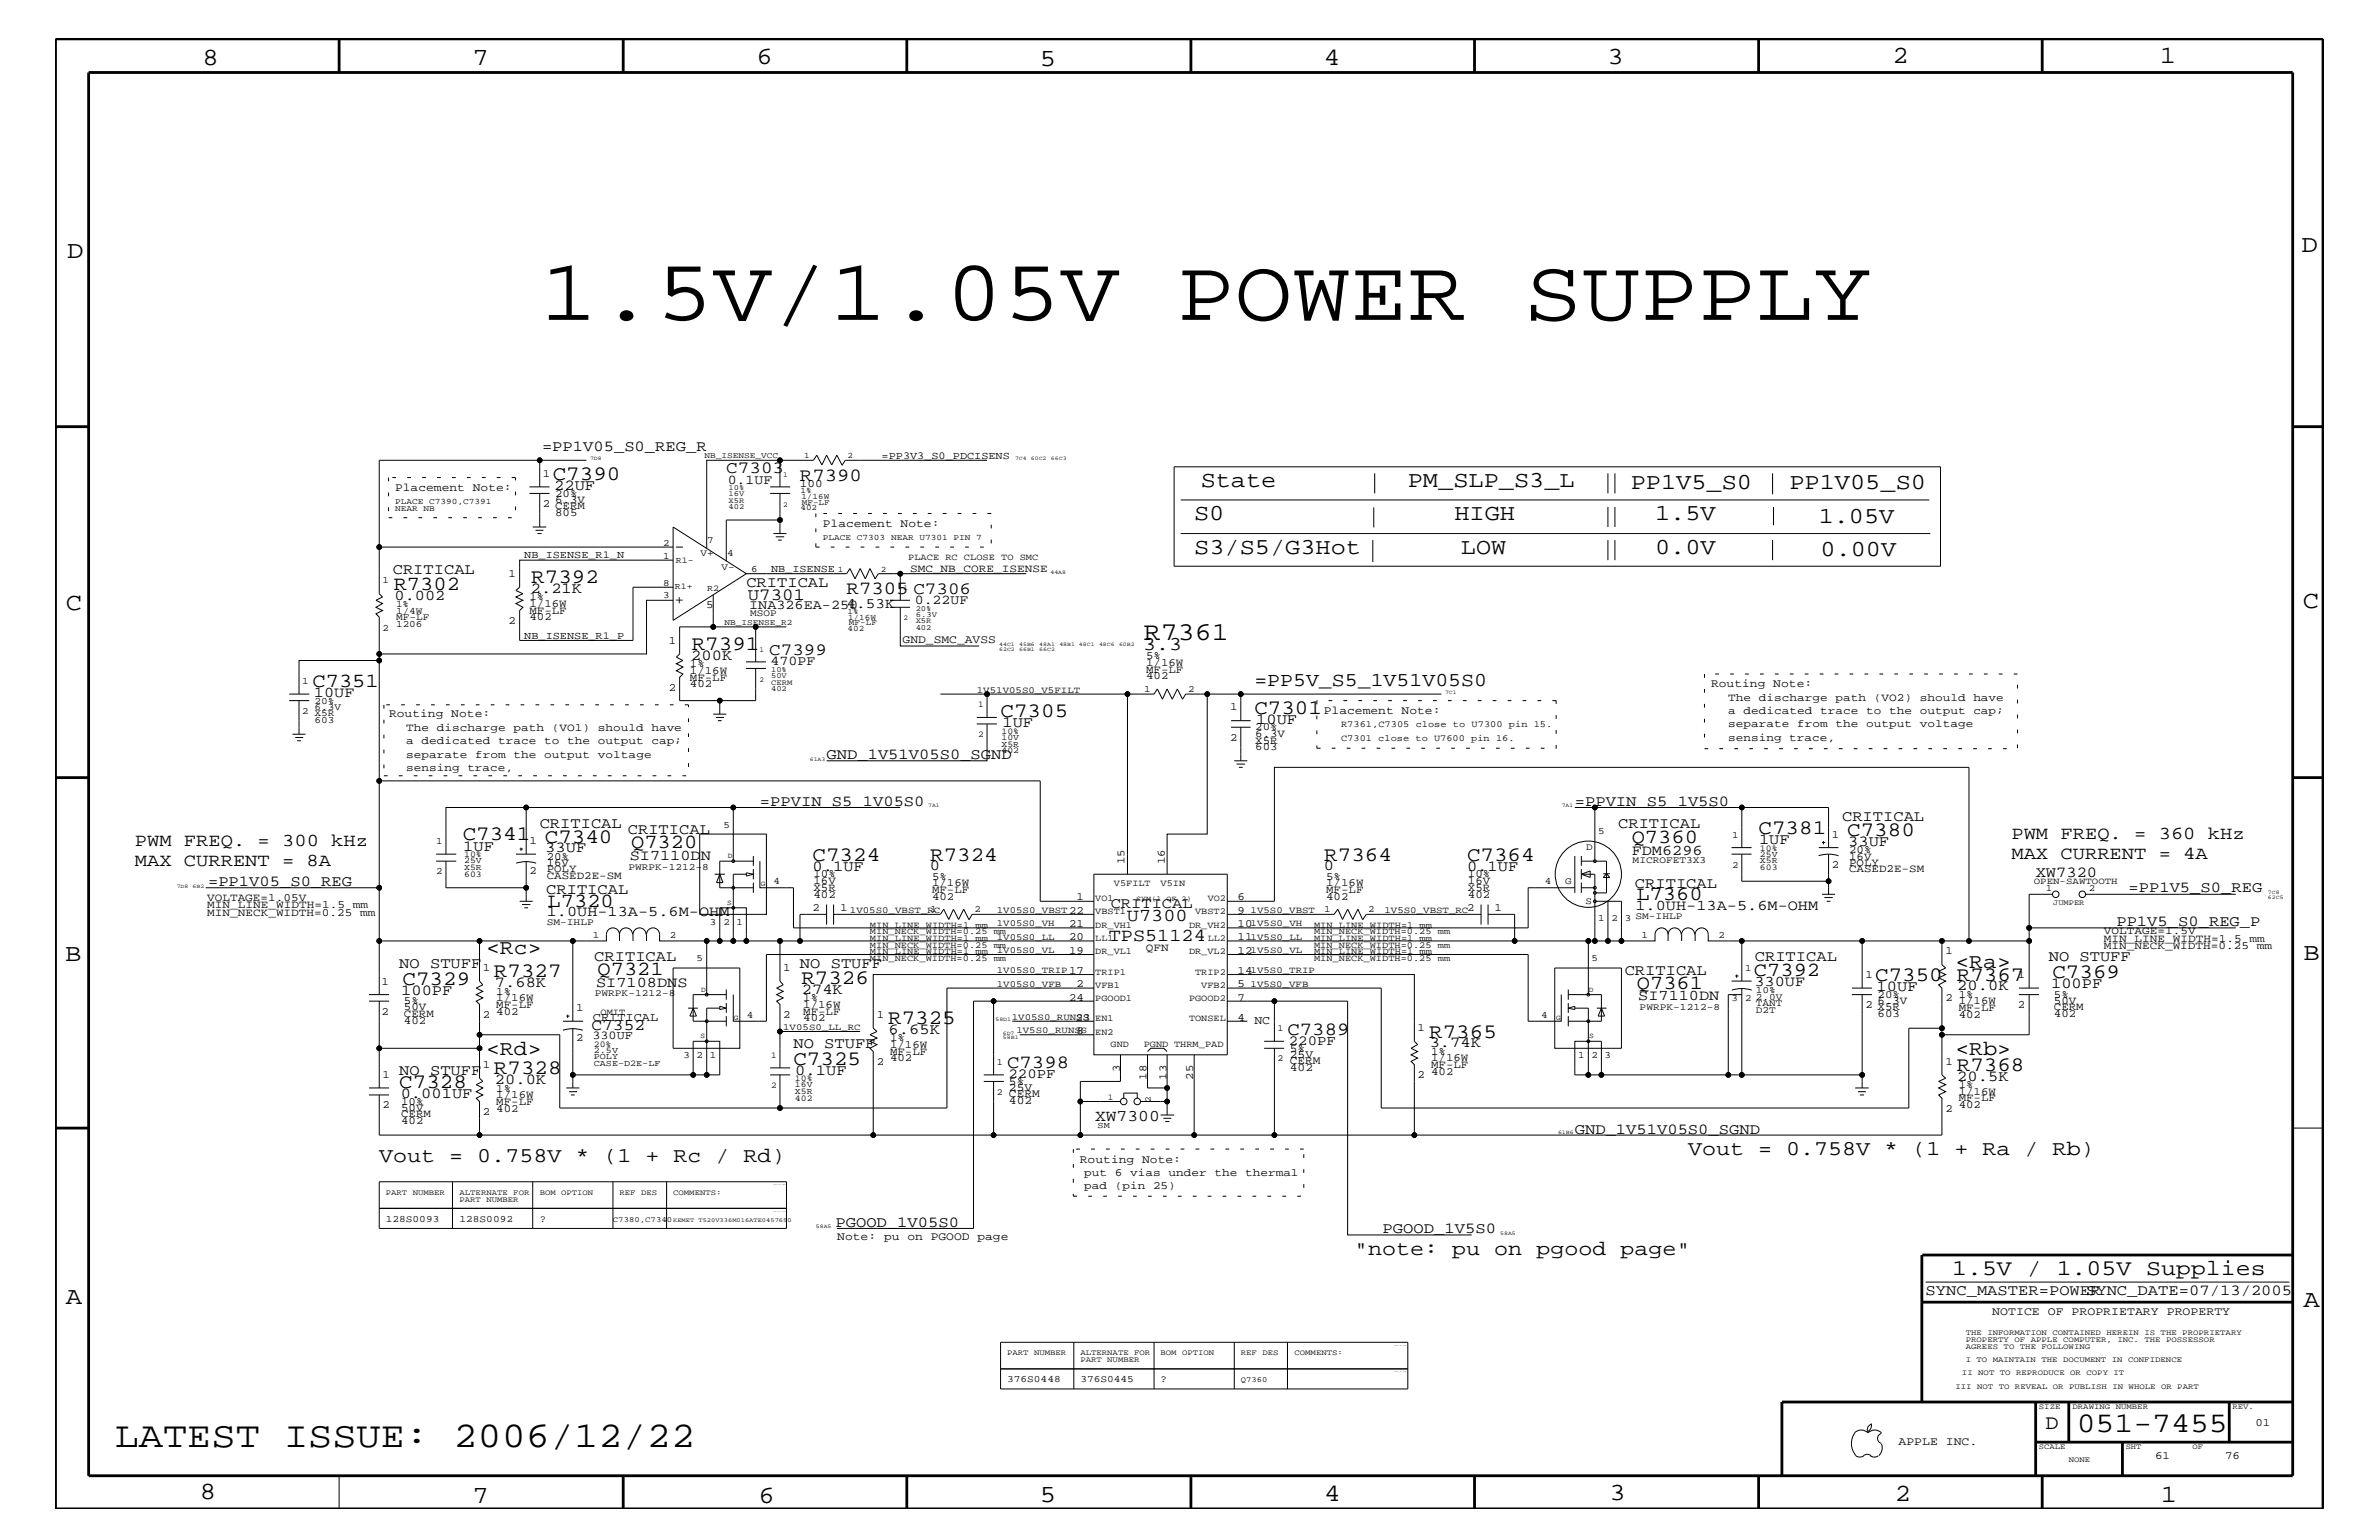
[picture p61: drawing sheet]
<svg xmlns="http://www.w3.org/2000/svg" width="432mm" height="279mm" viewBox="0 0 432 279" stroke-linecap="round" stroke-linejoin="round" font-family="sans-serif">
<defs><g id="words">
<text font-size="15.9" x="98" y="58">1.5V/1.05V POWER SUPPLY</text>
<text font-size="6.6" x="20.8" y="262.5">LATEST ISSUE: 2006/12/22</text>
<text font-size="5.2" x="376.9" y="259.9">051-7455</text>
<text font-size="4.7" x="207.6" y="116.2">R7361</text>
<g font-size="4.5">
<text x="36.7" y="11.7">8</text>
<text x="85.8" y="11.7">7</text>
<text x="137.3" y="11.5">6</text>
<text x="240.3" y="11.7">4</text>
<text x="291.8" y="11.5">3</text>
<text x="343.5" y="11.5">2</text>
<text x="392" y="11.5">1</text>
<text x="188.7" y="12.1">5</text>
<text x="12.2" y="46.8">D</text>
<text x="417.7" y="45.7">D</text>
<text x="11.9" y="110.6">C</text>
<text x="418" y="110.3">C</text>
<text x="11.9" y="174.3">B</text>
<text x="418.1" y="174.2">B</text>
<text x="11.9" y="236.7">A</text>
<text x="418.1" y="237.1">A</text>
<text x="36.2" y="271.9">8</text>
<text x="85.8" y="272.7">7</text>
<text x="137.7" y="272.7">6</text>
<text x="188.7" y="272.5">5</text>
<text x="240.4" y="272.3">4</text>
<text x="292.1" y="272.2">3</text>
<text x="343.9" y="272.3">2</text>
<text x="392.2" y="272.6">1</text>
</g>
<g font-size="4.1">
<text x="217.9" y="88.3">State</text>
<text x="255.5" y="88.3">PM_SLP_S3_L</text>
<text x="296" y="88.8">PP1V5_S0</text>
<text x="324.8" y="88.8">PP1V05_S0</text>
<text x="216.7" y="94.3">S0</text>
<text x="264" y="94.3">HIGH</text>
<text x="300.4" y="94.3">1.5V</text>
<text x="330.1" y="94.9">1.05V</text>
<text x="216.7" y="100.4">S3/S5/G3Hot</text>
<text x="265.2" y="100.4">LOW</text>
<text x="300.4" y="100.4">0.0V</text>
<text x="330.5" y="100.9">0.00V</text>
<text x="354.3" y="231.3">1.5V / 1.05V Supplies</text>
</g>
<g font-size="3.8">
<text x="88.2" y="173.2">&lt;Rc&gt;</text>
<text x="354.9" y="175.6">&lt;Ra&gt;</text>
<text x="88.2" y="191.4">&lt;Rd&gt;</text>
<text x="354.9" y="191.4">&lt;Rb&gt;</text>
<text x="306.4" y="209.6">Vout = 0.758V * (1 + Ra / Rb)</text>
<text x="68.8" y="210.8">Vout = 0.758V * (1 + Rc / Rd)</text>
<text x="245.8" y="227.7">&quot;note: pu on pgood page&quot;</text>
</g>
<g font-size="3.7">
<text x="100.3" y="87.1">C7390</text>
<text x="96.4" y="105.8">R7392</text>
<text x="125.6" y="117.9">R7391</text>
<text x="181.6" y="130.2">C7305</text>
<text x="227.7" y="129.6">C7301</text>
<text x="84" y="152.4">C7341</text>
<text x="98.9" y="152.9">C7340</text>
<text x="319.2" y="151.2">C7381</text>
<text x="335.3" y="151.8">C7380</text>
<text x="147.5" y="156.2">C7324</text>
<text x="168.8" y="156.2">R7324</text>
<text x="240.4" y="156.2">R7364</text>
<text x="266.3" y="156.2">C7364</text>
<text x="73.1" y="178.7">C7329</text>
<text x="89.7" y="177.3">R7327</text>
<text x="145.5" y="178.5">R7326</text>
<text x="340.4" y="178">C7350 R7367</text>
<text x="372.5" y="177.4">C7369</text>
<text x="161.2" y="185.8">R7325</text>
<text x="259.4" y="188.2">R7365</text>
<text x="72.5" y="197.4">C7328</text>
<text x="89.7" y="194.8">R7328</text>
<text x="144" y="193.2">C7325</text>
<text x="355.2" y="194.3">R7368</text>
<text x="371.3" y="259.3">D</text>
</g>
<g font-size="3.6">
<text x="71.5" y="107">R7302</text>
<text x="207.5" y="117.9">3.3</text>
<text x="56.7" y="124.7">C7351</text>
<text x="227.7" y="124.4">=PP5V_S5_1V51V05S0</text>
<text x="114.6" y="153.9">Q7320</text>
<text x="296.2" y="153">Q7360</text>
<text x="99.4" y="164.5">L7320</text>
<text x="297" y="163.4">L7360</text>
<text x="108.5" y="176.9">Q7321</text>
<text x="297.1" y="179.4">Q7361</text>
<text x="318.3" y="177.2">C7392</text>
</g>
<g font-size="3.4">
<text x="145.2" y="87.2">R7390</text>
<text x="153.7" y="107.8">R7305 C7306</text>
<text x="233.7" y="187.7">C7389</text>
<text x="182.8" y="193.7">C7398</text>
</g>
<g font-size="3.3">
<text x="24.5" y="153.4">PWM FREQ. = 300 kHz</text>
<text x="365.1" y="152.2">PWM FREQ. = 360 kHz</text>
<text x="365.1" y="155.8">MAX CURRENT = 4A</text>
<text x="24.5" y="157.1">MAX CURRENT = 8A</text>
<text x="204.6" y="167.1">U7300</text>
<text x="201.3" y="170.7">TPS51124</text>
</g>
<g font-size="3.1">
<text x="131.8" y="85.9">C7303</text>
<text x="135.7" y="108.9">U7301</text>
<text x="139.6" y="118.9">C7399</text>
</g>
<g font-size="3">
<text x="107.4" y="186.9">C7352</text>
<text x="198.8" y="203.4">XW7300</text>
</g>
<g font-size="2.8">
<text x="98.4" y="81.9">=PP1V05_S0_REG_R</text>
<text x="100.6" y="88.9">22UF</text>
<text x="71.3" y="104.1">CRITICAL</text>
<text x="96.4" y="107.6">2.21K</text>
<text x="135.5" y="106.5">CRITICAL</text>
<text x="125.5" y="119.7">200K</text>
<text x="181.9" y="131.9">1UF</text>
<text x="228" y="131.3">10UF</text>
<text x="150" y="137.8">GND_1V51V05S0_SGND</text>
<text x="137.9" y="146.2">=PPVIN_S5_1V05S0</text>
<text x="285.8" y="146.2">=PPVIN_S5_1V5S0</text>
<text x="334.3" y="149">CRITICAL</text>
<text x="84.1" y="154.4">1UF</text>
<text x="98" y="150.1">CRITICAL</text>
<text x="99" y="154.6">33UF</text>
<text x="114" y="151.3">CRITICAL</text>
<text x="293.7" y="150.1">CRITICAL</text>
<text x="319.3" y="153.2">1UF</text>
<text x="335.4" y="153.4">33UF</text>
<text x="37.8" y="160.7">=PP1V05_S0_REG</text>
<text x="147.5" y="158">0.1UF</text>
<text x="168.7" y="157.9">0</text>
<text x="240.3" y="157.9">0</text>
<text x="266.3" y="158">0.1UF</text>
<text x="296.8" y="161.1">CRITICAL</text>
<text x="369.5" y="159">XW7320</text>
<text x="386.3" y="161.9">=PP1V5_S0_REG</text>
<text x="99.1" y="162.2">CRITICAL</text>
<text x="201.6" y="164.7">CRITICAL</text>
<text x="384.1" y="168">PP1V5_S0_REG_P</text>
<text x="72.5" y="175.6">NO STUFF</text>
<text x="89.8" y="179.1">7.68K</text>
<text x="107.9" y="174.4">CRITICAL</text>
<text x="145.2" y="175.6">NO STUFF</text>
<text x="294.9" y="176.8">CRITICAL</text>
<text x="318.5" y="174.4">CRITICAL</text>
<text x="340.6" y="179.9">10UF</text>
<text x="355.3" y="179.7">20.0K</text>
<text x="371.9" y="174.4">NO STUFF</text>
<text x="372.3" y="179.3">100PF</text>
<text x="72.8" y="180.5">100PF</text>
<text x="145.5" y="180.4">274K</text>
<text x="144" y="190.2">NO STUFF</text>
<text x="161.3" y="187.6">6.65K</text>
<text x="259.5" y="190">3.74K</text>
<text x="72.5" y="195">NO STUFF</text>
<text x="89.8" y="196.7">20.0K</text>
<text x="144.4" y="195">0.1UF</text>
<text x="355.3" y="196.1">20.5K</text>
<text x="72.7" y="199.2">0.001UF</text>
<text x="285.8" y="205.7">GND_1V51V05S0_SGND</text>
<text x="151.6" y="222.5">PGOOD_1V05S0</text>
<text x="251" y="223.7">PGOOD_1V5S0</text>
<text x="349.5" y="235">SYNC_MASTER=POWER</text>
<text x="378.6" y="235">SYNC_DATE=07/13/2005</text>
</g>
<g font-size="2.7">
<text x="71.6" y="108.8">0.002</text>
<text x="57" y="126.5">10UF</text>
<text x="296.2" y="155.1">FDM6296</text>
<text x="114.3" y="156.1">SI7110DN</text>
<text x="99.2" y="166.2">1.0UH-13A-5.6M-OHM</text>
<text x="296.8" y="165">1.0UH-13A-5.6M-OHM</text>
<text x="108.2" y="179.1">SI7108DNS</text>
<text x="318.4" y="178.8">330UF</text>
<text x="297.3" y="181.5">SI7110DN</text>
</g>
<g font-size="2.6">
<text x="122.5" y="109.7">+</text>
<text x="153.7" y="110.3">4.53K</text>
</g>
<g font-size="2.5">
<text x="132.1" y="87.7">0.1UF</text>
<text x="136" y="110.5">INA326EA-250</text>
<text x="166" y="109.5">0.22UF</text>
<text x="139.9" y="120.7">470PF</text>
<text x="233.9" y="189.5">220PF</text>
<text x="183" y="195.6">220PF</text>
</g>
<g font-size="2.2">
<text x="107.6" y="185.3">CRITICAL</text>
<text x="227.7" y="185.9">NC</text>
<text x="107.5" y="188.6">330UF</text>
</g>
<g font-size="2.1">
<text x="71.7" y="89.1">Placement Note:</text>
<text x="149.4" y="95.6">Placement Note:</text>
<text x="163.8" y="116.7">GND_SMC_AVSS</text>
<text x="310.6" y="124.7">Routing Note:</text>
<text x="70.6" y="130.2">Routing Note:</text>
<text x="240.3" y="129.6">Placement Note:</text>
<text x="234.1" y="191.9">25V</text>
<text x="234.1" y="190.8">5%</text>
<text x="183.1" y="197.9">25V</text>
<text x="183.1" y="196.8">5%</text>
<text x="234.1" y="193.1">CERM</text>
<text x="234.1" y="194.3">402</text>
<text x="183.1" y="200.3">402</text>
<text x="183.1" y="199.1">CERM</text>
<text x="196" y="210.9">Routing Note:</text>
<text x="152" y="224.9">Note: pu on PGOOD page</text>
<text x="361.6" y="238.6">NOTICE OF PROPRIETARY PROPERTY</text>
<text x="344.6" y="262.2">APPLE INC.</text>
</g>
<g font-size="2">
<text x="98.6" y="86.5">1</text>
<text x="145.2" y="88.4">100</text>
<text x="98.6" y="92">2 CERM</text>
<text x="100.8" y="91.2">6.3V</text>
<text x="100.8" y="90.1">20%</text>
<text x="100.8" y="93.7">805</text>
<text x="92.3" y="104.7">1</text>
<text x="165.2" y="103.7">SMC_NB_CORE_ISENSE</text>
<text x="92.3" y="113.1">2</text>
<text x="96.1" y="110.2">1/16W</text>
<text x="96.1" y="111.4">MF-LF</text>
<text x="96.1" y="108.9">1%</text>
<text x="96.1" y="112.6">402</text>
<text x="128.2" y="110.3">5</text>
<text x="121.4" y="116.8">1</text>
<text x="208" y="119.6">5%</text>
<text x="121.4" y="125.3">2</text>
<text x="125.2" y="121">1%</text>
<text x="125.2" y="123.5">MF-LF</text>
<text x="125.2" y="124.7">402</text>
<text x="125.2" y="122.3">1/16W</text>
<text x="208" y="120.8">1/16W</text>
<text x="208" y="122">MF-LF</text>
<text x="208" y="123.2">402</text>
<text x="223.3" y="128.9">1</text>
<text x="313.7" y="131.9">separate from the output voltage</text>
<text x="313.7" y="127.1">The discharge path (VO2) should have</text>
<text x="313.7" y="129.6">a dedicated trace to the output cap;</text>
<text x="73.7" y="132.6">The discharge path (VO1) should have</text>
<text x="73.7" y="135">a dedicated trace to the output cap;</text>
<text x="73.7" y="137.4">separate from the output voltage</text>
<text x="223.3" y="134.4">2</text>
<text x="227.8" y="133.6">6.3V</text>
<text x="227.8" y="134.9">X5R</text>
<text x="227.8" y="132.5">20%</text>
<text x="227.8" y="136.1">603</text>
<text x="313.7" y="134.4">sensing trace,</text>
<text x="73.7" y="139.9">sensing trace,</text>
<text x="96.1" y="153.2">1</text>
<text x="99.2" y="156">20%</text>
<text x="332.5" y="152">1</text>
<text x="335.6" y="156">16V</text>
<text x="335.6" y="154.7">20%</text>
<text x="96.1" y="158.6">2</text>
<text x="99.2" y="159.5">CASED2E-SM</text>
<text x="99.2" y="158.3">POLY</text>
<text x="99.2" y="157.2">16V</text>
<text x="147.7" y="159.2">10%</text>
<text x="147.7" y="161.7">X5R</text>
<text x="147.7" y="160.5">16V</text>
<text x="169.2" y="162">MF-LF</text>
<text x="169.2" y="159.6">5%</text>
<text x="169.2" y="160.8">1/16W</text>
<text x="204.1" y="156.8" transform="rotate(-90 204.1 156.8)">15</text>
<text x="211.4" y="156.8" transform="rotate(-90 211.4 156.8)">16</text>
<text x="240.7" y="162">MF-LF</text>
<text x="240.7" y="160.8">1/16W</text>
<text x="240.7" y="159.6">5%</text>
<text x="266.4" y="161.7">X5R</text>
<text x="266.4" y="159.2">10%</text>
<text x="266.4" y="160.5">16V</text>
<text x="332.5" y="157.4">2</text>
<text x="335.6" y="158.3">CASED2E-SM</text>
<text x="335.6" y="157.1">POLY</text>
<text x="37.6" y="166.1">MIN_NECK_WIDTH=0.25 mm</text>
<text x="37.6" y="163.5">VOLTAGE=1.05V</text>
<text x="37.6" y="164.8">MIN_LINE_WIDTH=1.5 mm</text>
<text x="147.5" y="165.3">2</text>
<text x="147.7" y="162.8">402</text>
<text x="152.5" y="165.3">1</text>
<text x="169.2" y="163.3">402</text>
<text x="194.1" y="165.8">22</text>
<text x="195.4" y="163.4">1</text>
<text x="224.6" y="165.8">9</text>
<text x="224.6" y="163.4">6</text>
<text x="240.7" y="163.3">402</text>
<text x="266.3" y="165.3">2</text>
<text x="266.4" y="162.8">402</text>
<text x="271.3" y="165.3">1</text>
<text x="194.1" y="170.6">20</text>
<text x="194.1" y="168.2">21</text>
<text x="194.1" y="173.1">19</text>
<text x="208" y="172.6">QFN</text>
<text x="224.6" y="170.6">11</text>
<text x="224.6" y="168.2">10</text>
<text x="224.6" y="173.1">12</text>
<text x="353.1" y="173.2">1</text>
<text x="381.8" y="169.5">VOLTAGE=1.5V</text>
<text x="381.8" y="170.9">MIN_LINE_WIDTH=1.5 mm</text>
<text x="381.8" y="172.2">MIN_NECK_WIDTH=0.25 mm</text>
<text x="69.3" y="178.7">1</text>
<text x="87.6" y="176.2">1</text>
<text x="142.2" y="176.2">1</text>
<text x="194.1" y="176.7">17</text>
<text x="195.4" y="179.1">2</text>
<text x="224.6" y="176.7">14</text>
<text x="224.6" y="179.1">5</text>
<text x="338.6" y="177.4">1</text>
<text x="366.3" y="177.4">1</text>
<text x="69.3" y="184.1">2</text>
<text x="73.3" y="183.3">50V</text>
<text x="73.3" y="182.2">5%</text>
<text x="73.3" y="185.8">402</text>
<text x="73.3" y="184.6">CERM</text>
<text x="87.6" y="184.7">2</text>
<text x="90.1" y="184.1">402</text>
<text x="90.1" y="182.9">MF-LF</text>
<text x="90.1" y="181.6">1/16W</text>
<text x="90.1" y="180.5">1%</text>
<text x="104.6" y="183.5">1</text>
<text x="142.2" y="184.7">2</text>
<text x="145.8" y="182.9">1/16W</text>
<text x="145.8" y="181.6">1%</text>
<text x="145.8" y="184.1">MF-LF</text>
<text x="145.8" y="185.3">402</text>
<text x="159.2" y="184.7">1</text>
<text x="194.1" y="181.6">24</text>
<text x="195.2" y="185.2">23</text>
<text x="224.6" y="181.6">7</text>
<text x="224.6" y="185.2">4</text>
<text x="338.6" y="182.9">2 X5R</text>
<text x="340.8" y="182.1">6.3V</text>
<text x="340.8" y="181">20%</text>
<text x="340.8" y="184.6">603</text>
<text x="353.1" y="181.6">2</text>
<text x="355.5" y="182.2">1/16W</text>
<text x="355.5" y="183.5">MF-LF</text>
<text x="355.5" y="184.7">402</text>
<text x="355.5" y="181">1%</text>
<text x="366.3" y="182.9">2</text>
<text x="372.8" y="182.1">50V</text>
<text x="372.8" y="183.3">CERM</text>
<text x="372.8" y="181">5%</text>
<text x="372.8" y="184.6">402</text>
<text x="104.6" y="188.9">2</text>
<text x="161.5" y="188.9">1%</text>
<text x="161.5" y="190.2">1/16W</text>
<text x="161.5" y="191.4">MF-LF</text>
<text x="195.4" y="187.6">8</text>
<text x="257.3" y="187.1">1</text>
<text x="259.8" y="191.4">1%</text>
<text x="69.4" y="195.6">1</text>
<text x="87.6" y="193.7">1</text>
<text x="159.2" y="193.2">2</text>
<text x="161.5" y="192.6">402</text>
<text x="203.3" y="194.5" transform="rotate(-90 203.3 194.5)">3</text>
<text x="208.1" y="195.9" transform="rotate(-90 208.1 195.9)">18</text>
<text x="211.8" y="195.9" transform="rotate(-90 211.8 195.9)">13</text>
<text x="216.6" y="195.9" transform="rotate(-90 216.6 195.9)">25</text>
<text x="257.3" y="195.6">2</text>
<text x="259.8" y="195">402</text>
<text x="259.8" y="193.7">MF-LF</text>
<text x="259.8" y="192.6">1/16W</text>
<text x="353.1" y="193.2">1</text>
<text x="355.5" y="197.4">1%</text>
<text x="69.4" y="201">2</text>
<text x="72.8" y="204">402</text>
<text x="72.8" y="201.5">50V</text>
<text x="72.8" y="202.7">CERM</text>
<text x="72.8" y="200.4">10%</text>
<text x="87.6" y="202.3">2</text>
<text x="90.1" y="201.7">402</text>
<text x="90.1" y="200.4">MF-LF</text>
<text x="90.1" y="199.2">1/16W</text>
<text x="90.1" y="198.1">1%</text>
<text x="353.1" y="201.7">2</text>
<text x="355.5" y="198.7">1/16W</text>
<text x="355.5" y="199.8">MF-LF</text>
<text x="355.5" y="201">402</text>
<text x="196.8" y="213.4">put 6 vias under the thermal</text>
<text x="196.8" y="215.8">pad (pin 25)</text>
<text x="409.4" y="258.7">01</text>
<text x="391.2" y="264.7">61</text>
<text x="403.9" y="264.7">76</text>
</g>
<g font-size="1.9">
<text x="160" y="83.3">=PP3V3_S0_PDCISENS</text>
<text x="95.2" y="101.3">NB_ISENSE_R1_N</text>
<text x="140" y="103.7">NB_ISENSE</text>
<text x="95.2" y="115.9">NB_ISENSE_R1_P</text>
</g>
<g font-size="1.8">
<text x="120.4" y="99">2</text>
<text x="120.4" y="101.4">1</text>
<text x="127.2" y="100.9">V+</text>
<text x="128.4" y="98.6">7</text>
<text x="132" y="100.9">4</text>
<text x="69.4" y="105.9">1</text>
<text x="120.4" y="106.3">8</text>
<text x="131" y="103.5">V-</text>
<text x="136.3" y="103.8">6</text>
<text x="71.9" y="111.4">1/4W</text>
<text x="71.9" y="113.7">1206</text>
<text x="71.9" y="112.6">MF-LF</text>
<text x="71.9" y="110.2">1%</text>
<text x="120.4" y="108.6">3</text>
<text x="136.1" y="111.7">MSOP</text>
<text x="69.4" y="114.4">2</text>
<text x="54.9" y="124.1">1</text>
<text x="207.7" y="125.5">1</text>
<text x="215.6" y="125.5">2</text>
<text x="54.9" y="129.6">2 X5R</text>
<text x="57.1" y="131.3">603</text>
<text x="57.1" y="127.7">20%</text>
<text x="57.1" y="128.8">6.3V</text>
<text x="79.2" y="153.2">1</text>
<text x="131.3" y="150.1">5</text>
<text x="287.9" y="154.3">D</text>
<text x="290.1" y="151.3">5</text>
<text x="314.4" y="152">1</text>
<text x="79.2" y="158.6">2</text>
<text x="114" y="157.8">PWRPK-1212-8</text>
<text x="140.4" y="160.5">4</text>
<text x="280.4" y="160.5">4</text>
<text x="284.1" y="160.5">G</text>
<text x="296.3" y="156.6">MICROFET3X3</text>
<text x="314.4" y="157.4">2</text>
<text x="371.3" y="161.7">1</text>
<text x="379.1" y="161.7">2</text>
<text x="99.2" y="167.8">SM-IHLP</text>
<text x="128.9" y="167.8">3</text>
<text x="131.3" y="167.8">2</text>
<text x="133.7" y="167.8">1</text>
<text x="168.9" y="165.6">1</text>
<text x="176.9" y="165.6">2</text>
<text x="240.4" y="165.6">1</text>
<text x="248.3" y="165.6">2</text>
<text x="287.8" y="163.9">S</text>
<text x="290.1" y="167.1">1</text>
<text x="292.5" y="167.1">2 3 SM-IHLP</text>
<text x="107.6" y="170.1">1</text>
<text x="121.6" y="170.1">2</text>
<text x="297.9" y="170.1">1</text>
<text x="311.9" y="170.1">2</text>
<text x="126.4" y="174.4">5</text>
<text x="288.9" y="174.4">5</text>
<text x="316.7" y="176.2">1</text>
<text x="107.9" y="180.8">PWRPK-1212-8</text>
<text x="135.6" y="184.7">4</text>
<text x="279.7" y="184.7">4</text>
<text x="297.6" y="183.2">PWRPK-1212-8</text>
<text x="314.3" y="181.6">3</text>
<text x="316.7" y="181.6">2</text>
<text x="318.7" y="181.4">2.0V</text>
<text x="318.7" y="180.2">10%</text>
<text x="318.7" y="182.5">TANT</text>
<text x="318.7" y="183.8">D2T</text>
<text x="124" y="192">3</text>
<text x="126.4" y="192">2</text>
<text x="128.9" y="192">1</text>
<text x="286.4" y="192">1</text>
<text x="288.9" y="192">2 3</text>
<text x="70" y="221.7">128S0093</text>
<text x="83.4" y="221.7">128S0092</text>
<text x="98" y="221.7">?</text>
<text x="182.8" y="250.7">376S0448</text>
<text x="196.1" y="250.7">376S0445</text>
<text x="210.7" y="250.7">?</text>
</g>
<g font-size="1.7">
<text x="164.8" y="101.5">PLACE RC CLOSE TO SMC</text>
<text x="177.3" y="125.7">1V51V05S0_V5FILT</text>
<text x="243.4" y="131.9">R7361,C7305 close to U7300 pin 15.</text>
<text x="243.4" y="134.4">C7301 close to U7600 pin 16.</text>
<text x="202.2" y="160.7">V5FILT</text>
<text x="210.7" y="160.7">V5IN</text>
<text x="369.1" y="160.5">OPEN-SAWTOOTH</text>
<text x="154.3" y="165.6">1V05S0_VBST_RC</text>
<text x="180.9" y="165.6">1V05S0_VBST</text>
<text x="198.8" y="163.5">VO1</text>
<text x="198.8" y="165.9">VBST1</text>
<text x="216.9" y="165.9">VBST2</text>
<text x="219.2" y="163.5">VO2</text>
<text x="227" y="165.6">1V5S0_VBST</text>
<text x="251.3" y="165.6">1V5S0_VBST_RC</text>
<text x="157.9" y="169.5">MIN_NECK_WIDTH=0.25 mm</text>
<text x="157.9" y="168.3">MIN_LINE_WIDTH=1 mm</text>
<text x="157.9" y="173.2">MIN_LINE_WIDTH=1 mm</text>
<text x="157.9" y="170.7">MIN_LINE_WIDTH=1 mm</text>
<text x="157.9" y="172">MIN_NECK_WIDTH=0.25 mm</text>
<text x="180.9" y="168.1">1V05S0_VH</text>
<text x="180.9" y="172.9">1V05S0_VL</text>
<text x="180.9" y="170.5">1V05S0_LL</text>
<text x="198.8" y="168.3">DR_VH1</text>
<text x="198.8" y="173.2">DR_VL1</text>
<text x="198.8" y="170.7">LL1</text>
<text x="215.8" y="173.2">DR_VL2</text>
<text x="215.8" y="168.3">DR_VH2</text>
<text x="219.2" y="170.7">LL2</text>
<text x="227" y="168.1">1V5S0_VH</text>
<text x="227" y="170.5">1V5S0_LL</text>
<text x="227" y="172.9">1V5S0_VL</text>
<text x="238.5" y="168.3">MIN_LINE_WIDTH=1 mm</text>
<text x="238.5" y="169.5">MIN_NECK_WIDTH=0.25 mm</text>
<text x="238.5" y="170.7">MIN_LINE_WIDTH=1 mm</text>
<text x="238.5" y="172">MIN_NECK_WIDTH=0.25 mm</text>
<text x="238.5" y="173.2">MIN_LINE_WIDTH=1 mm</text>
<text x="157.9" y="174.4">MIN_NECK_WIDTH=0.25 mm</text>
<text x="180.9" y="176.6">1V05S0_TRIP</text>
<text x="180.9" y="179">1V05S0_VFB</text>
<text x="198.8" y="179.3">VFB1</text>
<text x="198.8" y="176.8">TRIP1</text>
<text x="216.9" y="176.8">TRIP2</text>
<text x="218" y="179.3">VFB2</text>
<text x="227" y="176.6">1V5S0_TRIP</text>
<text x="227" y="179">1V5S0_VFB</text>
<text x="238.5" y="174.4">MIN_NECK_WIDTH=0.25 mm</text>
<text x="109" y="184.1">OMIT</text>
<text x="183.6" y="185">1V05S0_RUNSS</text>
<text x="198.8" y="181.6">PGOOD1</text>
<text x="198.8" y="185.3">EN1</text>
<text x="215.8" y="185.3">TONSEL</text>
<text x="215.8" y="181.6">PGOOD2</text>
<text x="142.2" y="186.9">1V05S0_LL_RC</text>
<text x="184.5" y="187.5">1V5S0_RUNSS</text>
<text x="198.8" y="187.7">EN2</text>
<text x="201.6" y="189.9">GND</text>
<text x="207.6" y="189.9">PGND THRM_PAD</text>
<text x="231.9" y="187.1">1</text>
<text x="180.9" y="193.2">1</text>
<text x="231.9" y="192.6">2</text>
<text x="180.9" y="198.7">2</text>
</g>
<g font-size="1.6">
<text x="122.5" y="106.9">R1+</text>
<text x="122.7" y="102.1">R1-</text>
<text x="128.4" y="107.2">R2</text>
<text x="177.5" y="128.3">1</text>
<text x="177.5" y="133.8">2</text>
<text x="181.8" y="136.7">402</text>
<text x="181.8" y="134.2">10V</text>
<text x="181.8" y="133.2">10%</text>
<text x="181.8" y="135.5">X5R</text>
<text x="84.2" y="155.6">10%</text>
<text x="319.4" y="155.5">25V</text>
<text x="319.4" y="154.4">10%</text>
<text x="84.2" y="156.7">25V</text>
<text x="84.2" y="159.1">603</text>
<text x="84.2" y="157.9">X5R</text>
<text x="319.4" y="156.7">X5R</text>
<text x="319.4" y="157.9">603</text>
<text x="107.8" y="189.9">20%</text>
<text x="107.8" y="191.1">2.5V</text>
<text x="140" y="192">1</text>
<text x="107.8" y="192.2">POLY</text>
<text x="107.8" y="193.4">CASE-D2E-LF</text>
<text x="140" y="197.4">2</text>
<text x="144.3" y="197.3">16V</text>
<text x="144.3" y="196.2">10%</text>
<text x="144.3" y="198.5">X5R</text>
<text x="144.3" y="199.8">402</text>
<text x="201.1" y="199.5">1</text>
<text x="208.9" y="200" transform="rotate(-90 208.9 200)">2</text>
<text x="199.2" y="204.7">SM</text>
</g>
<g font-size="1.5">
<text x="127.8" y="83.1">NB_ISENSE_VCC</text>
<text x="146" y="83.1">1</text>
<text x="153.8" y="83.1">2</text>
<text x="145.3" y="89.5">1%</text>
<text x="71.7" y="91.5">PLACE C7390,C7391</text>
<text x="71.7" y="92.7">NEAR NB</text>
<text x="145.3" y="92.6">402</text>
<text x="145.5" y="90.6">1/16W</text>
<text x="145.5" y="91.6">MF-LF</text>
<text x="149.4" y="98">PLACE C7303 NEAR U7301 PIN 7</text>
<text x="152.1" y="103.7">1</text>
<text x="159.9" y="103.7">2</text>
<text x="131.5" y="113.4">NB_ISENSE_R2</text>
<text x="153.8" y="111.4">1%</text>
<text x="153.9" y="112.5">1/16W</text>
<text x="154.1" y="113.4">MF-LF</text>
<text x="153.8" y="114.4">402</text>
</g>
<g font-size="1.4">
<text x="132.2" y="88.9">10%</text>
<text x="142.2" y="86.5">1</text>
<text x="132.2" y="91.2">X5R</text>
<text x="132.2" y="90">16V</text>
<text x="132.2" y="92.4">402</text>
<text x="142.2" y="92">2</text>
<text x="164" y="107.1">1</text>
<text x="164" y="112.6">2</text>
<text x="166.2" y="111.9">6.3V</text>
<text x="166.2" y="110.8">20%</text>
<text x="166.2" y="113.1">X5R</text>
<text x="137.8" y="118.2">1</text>
<text x="166.2" y="114.2">402</text>
<text x="137.8" y="123.7">2</text>
<text x="140" y="123">50V</text>
<text x="140" y="124.2">CERM</text>
<text x="140" y="125.4">402</text>
<text x="140" y="121.9">10%</text>
<text x="132.1" y="155.7">D</text>
<text x="138.1" y="160.8">G</text>
<text x="132" y="164.2">S</text>
<text x="206.2" y="163.5">SYM(1 OF 2)</text>
<text x="372.7" y="164.2">JUMPER</text>
<text x="127.3" y="179.9">D</text>
<text x="288.4" y="179.9">D</text>
<text x="133.2" y="185">G</text>
<text x="282.4" y="185">G</text>
<text x="127.2" y="188.4">S</text>
<text x="288.5" y="188.4">S</text>
<text x="70" y="216.9">PART NUMBER</text>
<text x="83.4" y="218">PART NUMBER</text>
<text x="83.4" y="216.9">ALTERNATE FOR</text>
<text x="98" y="216.9">BOM OPTION</text>
<text x="111.3" y="221.7">C7380,C7340</text>
<text x="112.4" y="216.9">REF DES</text>
<text x="122.2" y="216.9">COMMENTS:</text>
<text x="182.8" y="245.9">PART NUMBER</text>
<text x="196.1" y="245.9">ALTERNATE FOR</text>
<text x="210.7" y="245.9">BOM OPTION</text>
<text x="225.2" y="245.9">REF DES</text>
<text x="234.9" y="245.9">COMMENTS:</text>
<text x="356.8" y="242.3">THE INFORMATION CONTAINED HEREIN IS THE PROPRIETARY</text>
<text x="356.8" y="243.5">PROPERTY OF APPLE COMPUTER, INC. THE POSSESSOR</text>
<text x="356.8" y="244.7">AGREES TO THE FOLLOWING</text>
<text x="196.1" y="247.1">PART NUMBER</text>
<text x="225.2" y="250.7">Q7360</text>
<text x="354.9" y="252">III NOT TO REVEAL OR PUBLISH IN WHOLE OR PART</text>
<text x="356.1" y="249.5">II NOT TO REPRODUCE OR COPY IT</text>
<text x="356.8" y="247.1">I TO MAINTAIN THE DOCUMENT IN CONFIDENCE</text>
<text x="370.1" y="255.6">SIZE</text>
<text x="376.2" y="255.6">DRAWING NUMBER</text>
<text x="405.2" y="255.6">REV.</text>
<text x="370.1" y="262.9">SCALE</text>
<text x="385.8" y="262.9">SHT</text>
<text x="397.9" y="262.9">OF</text>
<text x="375.5" y="265.3">NONE</text>
</g>
<text font-size="1.1" x="122.2" y="221.7">KEMET T520V336M016ATE0457650</text>
<g font-size="1">
<text x="107.1" y="83.5">7D8</text>
<text x="184.2" y="83.5">7C4</text>
<text x="187.1" y="83.5">60C2</text>
<text x="190.8" y="83.5">66C3</text>
<text x="190.7" y="104.1">44A8</text>
<text x="181.4" y="117.2">44C1</text>
<text x="181.4" y="118.1">62C2</text>
<text x="185" y="118.1">66B1</text>
<text x="185" y="117.2">45B6</text>
<text x="188.6" y="118.1">66C2</text>
<text x="188.6" y="117.2">48A1</text>
<text x="192.3" y="117.2">48B1 48C1</text>
<text x="199.5" y="117.2">48C6</text>
<text x="203.1" y="117.2">60B2</text>
<text x="262.3" y="125.9">7C1</text>
<text x="147" y="138">61A3</text>
<text x="168.5" y="146.5">7A1</text>
<text x="283.5" y="146.5">7A1</text>
<text x="32.1" y="161.1">7D8</text>
<text x="35" y="161.1">6B2</text>
<text x="411.6" y="163.2">62C5</text>
<text x="411.6" y="162.2">7C8</text>
<text x="180.7" y="185.3">58D1</text>
<text x="182" y="187.7">6D7</text>
<text x="182" y="188.6">58B1</text>
<text x="282.8" y="205.7">61B6</text>
<text x="148.1" y="222.9">58A5</text>
<text x="272.3" y="224.1">58A5</text>
</g>
</g></defs>
<g fill="none" stroke="#000" stroke-width=".18">
<path d="M96.1 89.5h3.6M96.1 88.3h3.6M96.7 95.6h2.4M97.2 96.2h1.4M97.5 96.8h.8M98 83.5h-29.2v15.8M98 89.5v6.1M106.4 83.5h-8.4v4.8M122.2 95.6l13.3 8.5-13.3 8.5zM122.2 99.3h-53.4v8.4l.6 .6-1.2 .6 1.2 .6-1.2 .7 1.2 .6-1.2 .6 .6 .6v6.6h48.5v-9.7h4.9M122.7 99.3h1.3M139.8 89.5h3.6"/>
<path d="M139.8 88.3h3.6M140.4 96.8h2.3M140.8 97.4h1.5M141.2 98h.7M141.6 89.5v4.8h-9.8v7.5M141.6 83.5v4.8M141.6 94.3v2.5M152.8 84.4l-.9-1.8-.9 1.8-1-1.8-.8 1.8-.9-1.8-.6 .9h-19.4v16M179.2 83.5h-25.8l-.6 .9M213.1 84.7h139.1v18h-139.1zM214.3 96.8h136.1M214.3 90.7h135.9"/>
<path d="M249.2 98v4M249.3 92.1v3.6M249.5 85.9v3.6M291.8 85.9v3.6M291.8 92v3.6M291.8 98v3.6M293.1 85.9v3.6M293.1 92v3.6M293.1 98v3.6M321.7 85.9v3.8M321.7 98v3.6M321.9 92v3.3"/>
<path d="M68.8 118.6v1.2M122.2 101.6h-27.9v4.9l-.7 .6 1.3 .6-1.3 .6 1.3 .6-1.3 .6 1.3 .7-.6 .6v5.4h20.6v-9.7h7.3M129.5 113.7h-6.1v4.9l-.6 .6 1.2 .6-1.2 .6 1.2 .6-1.2 .7 1.2 .6-.6 .6v4.2h7.2M129.5 108v5.7h7.7M135.5 104.1h18.2l.6-.9 .9 1.8 .9-1.8 1 1.8 .8-1.8 .9 1.8 .6-.9h26.9M142.7 113.7h-5.5v6.4M161.5 110.2h3.7M161.5 108.9h3.7M163.4 110.2v7h14.3M163.4 104.1v4.8M52.5 125.9h3.6M52.5 127.1h3.6"/>
<path d="M53.1 133.2h2.4M53.6 133.8h1.4M53.9 134.4h.7M54.3 125.9v-6.1h14.5v21.9M54.3 127.1v6.1M129.5 129.6h2.3M130 130.2h1.4M130.3 130.8h.7M135.4 121.3h3.6M135.4 120.1h3.6M137.2 121.3v5.8h-6.6v2.5M170.7 125.9h8.5"/>
<path d="M177.3 130.2h3.6M177.3 131.3h3.6M179.2 131.3v6.7h-29.2M179.2 130.2v-4.3h30.3l.6-.9 .9 1.9 .8-1.9 1 1.9 .9-1.9 .9 1.9 .6-1h3.9v25.4h-7.3v7.3M204.6 125.9v32.7M219.1 125.9h42.5M223.4 130.8h3.6M223.4 131.9h3.6M224 138h2.4M224.5 138.6h1.5M224.9 139.2h.7M225.2 125.9v4.9"/>
<path d="M225.2 131.9v6.1M79.2 155h3.6M79.2 156.2h3.6M80.9 156.2v4.9h14.6v2.4M80.9 155v-8.5h14.6v8.5M93.6 155h3.7M93.7 156.6a5.9 5.9 0 0 1 3.6 0M94.3 154h.6M94.6 153.8v.6M95.5 146.5h37.6v9.7M95.5 156.2v4.9M127 151.3h12.1v14.6h-12.1z"/>
<path d="M129.7 158.6h1.9M130.6 158.6l.6 1.5h-1.2zM133.1 146.5h30.3M135.5 158.6h-2.4v12.1h2.4M135.5 158.4l1.2 .2-1.2 .3zM136.7 156.2h-6.1v4.9h6.1M136.7 155.3v1.8M136.7 157.7v1.8M137.9 156.2v4.9h6.1v7.2h54.5M198.5 158.6h24.3v32.8h-24.3zM285.8 155.3v6.7M285.8 146.5h3.7"/>
<path d="M287 158.6h2.5v12.1h2.3M287 156.2h4.6v5.8h-2.1M287 158.6l1.6-.6v1.2zM287 155.3v1.8M287 157.7v1.8M291 158.5h1.2M291.6 158.5l.6 .7h-1.2zM314.3 153.8h3.6M314.3 155h3.6M316.1 155v4.9h15.8v2.3M316.1 146.5v7.3M330.1 155.3a5.8 5.8 0 0 1 3.6 0"/>
<path d="M330.1 153.8h3.6M330.7 152.9h.6M331 152.6v.6M331.9 153.8v-7.3h-42.4v9.7M331.9 155v4.9M37.3 161.1h31.5M87 170.7h-18.2v9.8M94.3 163.5h2.4M94.7 164.1h1.6M95.2 164.7h.6M104 170.7h-17v7.3l.6 .7-1.2 .6 1.2 .6-1.2 .6 1.2 .5-1.2 .6 .6 .6v13.4l.6 .6-1.2 .6 1.2 .6-1.2 .7 1.2 .6-1.2 .5 .6 .6v6.1h71.5M112.4 169.5a1.19 1.19 0 0 0-1.1-1.2 1.19 1.19 0 0 0-1.2 1.2v1.2h-6.1v14.6"/>
<path d="M112.4 169.5a1.19 1.19 0 0 1 1.2-1.2 1.19 1.19 0 0 1 1.2 1.2M112.4 169.5v1.2M117.3 169.5a1.19 1.19 0 0 0-1.2-1.2 1.19 1.19 0 0 0-1.2 1.2v1.2M117.3 170.7v-1.2a1.19 1.19 0 0 1 1.2-1.2 1.19 1.19 0 0 1 1.2 1.2v1.2h8.6M122.2 175.6h12.1v14.6h-12.1zM130.6 170.7h-2.3v9.8M131.8 179.5v1.9M133.1 170.7h-2.5v-6h4.9v6h6.1M136.7 160.1v1.9M145.2 170.7h-3.6v7.3l.6 .7-1.2 .6 1.2 .6-1.2 .6 1.2 .5-1.2 .6 .6 .6v11.5M150 165.9h-4.8v4.8h53.3M150 164.1v3.7"/>
<path d="M151.3 165.9h19.4l.6-.9 .9 1.8 .9-1.8 .9 1.8 .9-1.8 1 1.8M151.3 164.1v3.7M198.5 173.2h-59.4v12.1h-6v-4.8M198.5 176.8h-40v9.7l.7 .6-1.3 .6 1.3 .6-1.3 .6 1.3 .6-1.3 .7 .6 .6v15.1h21.8M198.5 179.3h-26.6v21.7h-30.3v-6M198.5 163.5h-9.7v-21.8h-120v29M198.5 165.9h-22.1l-.5 1M222.8 173.2h54.6v12.1h6v-4.8M222.8 176.8h33.9v12.1l.6 .6-1.2 .7 1.2 .6-1.2 .6 1.2 .6-1.2 .6 .6 .6v12.7h95.8v-6.7l-.6-.5 1.2-.6-1.2-.7 1.2-.6-1.2-.6 1.2-.6-.6-.6v-7.3M222.8 163.5h8.5v-24.3h126.1v31.5h10.9v8.6M222.8 179.3h27.9v21.7h95.8v-14.5h6M222.8 165.9h19.3l.7-.9 .9 1.8 .9-1.8 .9 1.8 1-1.8 .8 1.8"/>
<path d="M222.8 170.7h65.5M268.8 165.9h-20.8l-.7 1M268.8 164.1v3.7M270.1 165.9h4.8v4.8M270.1 164.1v3.7M282.2 175.6h12.1v14.6h-12.1zM284.6 179.5v1.9M285.8 161.1h-8.4v7.2h-54.6M287 161.1h2.5M287 160.1v1.9M289.5 163.5h4.8v7.2h6.1v-1.2a1.19 1.19 0 0 1 1.2-1.2 1.19 1.19 0 0 1 1.2 1.2M289.5 170.7h-1.2v9.8"/>
<path d="M291.8 163.5v7.2h2.5M302.8 169.5a1.19 1.19 0 0 1 1.2-1.2 1.19 1.19 0 0 1 1.1 1.2M302.8 169.5v1.2M307.6 169.5a1.19 1.19 0 0 0-1.2-1.2 1.19 1.19 0 0 0-1.2 1.2v1.2M307.7 170.7v-1.2a1.19 1.19 0 0 1 1.2-1.2 1.19 1.19 0 0 1 1.1 1.2v1.2h28v8.6M314.3 178h3.6M314.3 179.6a5.9 5.9 0 0 1 3.7 0M315 177.1h.6M315.2 176.8v.6M316.1 170.7v7.3M316.1 179.3v15.7M330.7 162.2h2.4"/>
<path d="M331.1 162.8h1.6M331.6 163.5h.6M336.1 179.3h3.7M338 170.7h19.4M352.5 170.7v4.3l.6 .6-1.2 .6 1.2 .6-1.2 .6 1.2 .6-1.2 .7 .6 .6v8.4h15.8v-7.2M366.4 179.3h3.7M372.5 162.2h-4.2v6.1M378.5 162.2h27.3M405.8 168.3h-37.5v2.4M67 181.6h3.6M67 180.5h3.6M67 197.4h3.6"/>
<path d="M67 198.7h3.6M68.8 181.6v15.8M68.8 198.7v7.2h18.2M68.8 190.2h18.2M87 187.7h14.6v13.3h40M102.2 186.9a5.9 5.9 0 0 1 3.6 0M102.2 185.3h3.6M102.8 184.3h.6M102.8 197.4h2.4M103 184.1v.6M103.3 198.1h1.4M103.6 198.7h.7"/>
<path d="M104 186.5v8.5M124.9 182.9h1.8M125.8 188.9h4.8v6.1h-4.8zM125.8 195h-21.8v2.4M125.8 182.9l.6 1.4h-1.2zM130.6 182.9h-2.3v12.1M130.6 182.6l1.2 .3-1.2 .3zM131.8 182v1.8M131.8 184.3v1.9M131.8 180.5h-6v4.8h6M139.8 195h3.6M139.8 193.7h3.6"/>
<path d="M141.6 187.1h14.5M178.6 195h3.6M178.6 196.2h3.6M180.3 196.2v9.7h15.8M180.3 181.6h-3.6v41.3h-24.8M183.7 185.3h14.8M185.1 187.7h13.4M196.1 199.8h7.3M198.5 181.6h-18.2v13.4M203.4 191.4v4.8h-7.3v9.7M204 199.2v-.9h2.4v.9M208.3 190.8l.6-.6h2.3l.6 .6"/>
<path d="M208.3 191.4v6h3.5v-6M211.8 197.4v2.4h-4.8M211.8 199.8v2.5M216.7 191.4v14.5h14.6M222.8 181.6h21.8v42.5h22.5M222.8 185.3h3.6M229.4 190.2h3.7M229.4 188.9h3.7M231.3 190.2v15.7h25.4M231.3 181.6v7.3M284.6 180.5h6.1v4.8h-6.1M284.6 182.9l1.2-.3v.6z"/>
<path d="M284.6 182v1.8M284.6 184.3v1.9M285.8 182.9h2.5v12.1h-2.5v-6.1h4.9v6.1h-2.4M289.8 182.9h1.8M290.7 182.9l.6 1.4h-1.2zM290.7 195h25.4M316.1 195h21.9v2.4M316.1 180.5h-2.4v14.5M336.1 180.5h3.7M336.7 197.4h2.5M337.2 198.1h1.5M337.6 198.7h.7"/>
<path d="M338 180.5v14.5M366.4 180.5h3.7M68.8 214.4h73.9v8.5h-73.9zM68.8 219.2h73.9M82.1 214.4v8.5M96.7 214.4v8.5M111.3 214.4v8.5M121 214.4v8.5M196.1 205.9h20.6M210.7 202.3h2.4M211.2 202.9h1.4M211.5 203.5h.8"/>
<path d="M416.1 204.7h5.5M349.5 232.6h66M181.6 243.5h73.9v8.5h-73.9zM181.6 248.4h73.9M194.9 243.5v8.5M209.5 243.5v8.5M224 243.5v8.5M233.7 243.5v8.5M336.6 260a1.69 1.69 0 0 1 2.4 0 1.72 1.72 0 0 1 2.5 0M339.6 258.3l.1 .1a1.27 1.27 0 0 1-.7 1.3M339.6 258.4a.99 .99 0 0 0-.6 1.4M61.6 267.7v6.1"/>
<path d="M336.6 260a3.3 3.3 0 0 0 .3 4.1M336.9 264.1l.7 .3 .7-.3M338.2 264.1l.7-.3 .7 .3M339.5 264.1l.7 .3 .7-.3M341.5 260.1a.93 .93 0 0 0-.7 .9 .93 .93 0 0 0 .7 .9M341.5 262l.1 .7a1.99 1.99 0 0 1-.6 1.4"/>
<circle cx="68.8" cy="99.3" r=".42"/>
<circle cx="98" cy="83.5" r=".42"/>
<circle cx="141.6" cy="83.5" r=".42"/>
<circle cx="141.6" cy="94.3" r=".42"/>
<circle cx="68.8" cy="119.8" r=".42"/>
<circle cx="68.8" cy="118.6" r=".42"/>
<circle cx="129.5" cy="113.7" r=".42"/>
<circle cx="137.2" cy="113.7" r=".42"/>
<circle cx="163.4" cy="104.1" r=".42"/>
<circle cx="130.6" cy="127.1" r=".42"/>
<circle cx="179.2" cy="125.9" r=".42"/>
<circle cx="204.6" cy="125.9" r=".42"/>
<circle cx="219.1" cy="125.9" r=".42"/>
<circle cx="225.2" cy="125.9" r=".42"/>
<circle cx="68.8" cy="141.7" r=".42"/>
<circle cx="95.5" cy="146.5" r=".42"/>
<circle cx="133.1" cy="146.5" r=".42"/>
<circle cx="133.1" cy="156.2" r=".25"/>
<circle cx="288.3" cy="158.6" r="6"/>
<circle cx="289.5" cy="146.5" r=".42"/>
<circle cx="289.5" cy="156.2" r=".25"/>
<circle cx="316.1" cy="146.5" r=".42"/>
<circle cx="331.9" cy="159.9" r=".42"/>
<circle cx="68.8" cy="161.1" r=".42"/>
<circle cx="68.8" cy="170.7" r=".42"/>
<circle cx="87" cy="170.7" r=".42"/>
<circle cx="95.5" cy="161.1" r=".42"/>
<circle cx="104" cy="170.7" r=".42"/>
<circle cx="128.3" cy="170.7" r=".42"/>
<circle cx="130.6" cy="170.7" r=".42"/>
<circle cx="133.1" cy="170.7" r=".42"/>
<circle cx="133.1" cy="161.1" r=".25"/>
<circle cx="133.1" cy="164.7" r=".25"/>
<circle cx="135.5" cy="170.7" r=".42"/>
<circle cx="141.6" cy="170.7" r=".42"/>
<circle cx="145.2" cy="170.7" r=".42"/>
<circle cx="274.9" cy="170.7" r=".42"/>
<circle cx="288.3" cy="170.7" r=".42"/>
<circle cx="289.5" cy="170.7" r=".42"/>
<circle cx="289.5" cy="161.1" r=".25"/>
<circle cx="289.5" cy="162" r=".25"/>
<circle cx="289.5" cy="163.5" r=".25"/>
<circle cx="291.8" cy="170.7" r=".42"/>
<circle cx="294.3" cy="170.7" r=".42"/>
<circle cx="316.1" cy="170.7" r=".42"/>
<circle cx="338" cy="170.7" r=".42"/>
<circle cx="352.5" cy="170.7" r=".42"/>
<circle cx="357.4" cy="170.7" r=".42"/>
<circle cx="368.3" cy="170.7" r=".42"/>
<circle cx="368.3" cy="168.3" r=".42"/>
<circle cx="373.1" cy="162.2" r=".59"/>
<circle cx="378" cy="162.2" r=".59"/>
<circle cx="68.8" cy="190.2" r=".42"/>
<circle cx="87" cy="190.2" r=".42"/>
<circle cx="87" cy="187.7" r=".42"/>
<circle cx="104" cy="195" r=".42"/>
<circle cx="125.8" cy="195" r=".42"/>
<circle cx="128.3" cy="195" r=".42"/>
<circle cx="128.3" cy="180.5" r=".25"/>
<circle cx="128.3" cy="185.3" r=".25"/>
<circle cx="128.3" cy="188.9" r=".25"/>
<circle cx="141.6" cy="187.1" r=".42"/>
<circle cx="180.3" cy="181.6" r=".42"/>
<circle cx="196.1" cy="199.8" r=".42"/>
<circle cx="204" cy="199.8" r=".59"/>
<circle cx="206.4" cy="199.8" r=".59"/>
<circle cx="211.8" cy="197.4" r=".42"/>
<circle cx="211.8" cy="199.8" r=".42"/>
<circle cx="231.3" cy="181.6" r=".42"/>
<circle cx="288.3" cy="195" r=".42"/>
<circle cx="288.3" cy="185.3" r=".25"/>
<circle cx="288.3" cy="188.9" r=".25"/>
<circle cx="288.3" cy="180.5" r=".25"/>
<circle cx="290.7" cy="195" r=".42"/>
<circle cx="313.7" cy="195" r=".42"/>
<circle cx="316.1" cy="195" r=".42"/>
<circle cx="338" cy="195" r=".42"/>
<circle cx="352.5" cy="187.7" r=".42"/>
<circle cx="352.5" cy="186.5" r=".42"/>
<circle cx="87" cy="205.9" r=".42"/>
<circle cx="141.6" cy="201" r=".42"/>
<circle cx="158.5" cy="205.9" r=".42"/>
<circle cx="180.3" cy="205.9" r=".42"/>
<circle cx="196.1" cy="205.9" r=".42"/>
<circle cx="216.7" cy="205.9" r=".42"/>
<circle cx="231.3" cy="205.9" r=".42"/>
<circle cx="256.7" cy="205.9" r=".42"/>
</g>
<g fill="none" stroke="#000" stroke-width=".51">
<path d="M10.1 7.1h411.5v266.7h-411.5zM16.1 13.2h400v254.5h-400zM61.6 7.1v6.1M113.1 7.1v6.1M164.6 7.1v6.1M216.2 7.1v6.1M267.6 7.1v6.1M319.2 7.1v6.1M370.7 7.1v6.1M10.1 77.4h6M416.1 77.4h5.5M10.1 141.1h6"/>
<path d="M416.1 141.1h5.5M10.1 204.7h6M348.8 236.2h67.3M348.8 227.7v26.7M348.9 227.7h67.2M369.5 254.4v13.3M375.5 254.4v7.2M404.6 254.4v7.2M416.1 254.4h-92.7v13.3M113.1 267.7v6.1M164.6 267.7v6.1M216.2 268v5.8"/>
<path d="M267.6 267.7v6.1M319.2 267.7v6.1M369.5 261.6h46.6M370.7 267.7v6.1M385.2 261.6v6.1"/>
</g>
<g fill="none" stroke="#000" stroke-width=".18" stroke-dasharray=".7 2" stroke-linecap="butt">
<path d="M70.5 86.6v7.3M70.5 93.9h23.1v-7.3M93.6 86.6h-23.1M148.1 93.2v6.1M148.1 99.3h31.8v-6.1M179.9 93.2h-31.8M69.7 127.9v12.8M125 127.9h-55.3M239 127.1v8.6M239 135.7h43.4v-8.6M282.4 127.1h-43.4M309.4 122.3v13.5"/>
<path d="M309.4 135.8h56.8v-13.5M366.2 122.3h-56.8M69.7 140.7h55.3v-12.8M194.8 208.5v8.5M194.8 217h41.8v-8.5M236.6 208.5h-41.8"/>
</g>
<g fill="#000">
<circle cx="68.8" cy="99.3" r=".42"/>
<circle cx="98" cy="83.5" r=".42"/>
<circle cx="141.6" cy="83.5" r=".42"/>
<circle cx="141.6" cy="94.3" r=".42"/>
<circle cx="68.8" cy="119.8" r=".42"/>
<circle cx="68.8" cy="118.6" r=".42"/>
<circle cx="129.5" cy="113.7" r=".42"/>
<circle cx="137.2" cy="113.7" r=".42"/>
<circle cx="163.4" cy="104.1" r=".42"/>
<circle cx="130.6" cy="127.1" r=".42"/>
<circle cx="179.2" cy="125.9" r=".42"/>
<circle cx="204.6" cy="125.9" r=".42"/>
<circle cx="219.1" cy="125.9" r=".42"/>
<circle cx="225.2" cy="125.9" r=".42"/>
<circle cx="68.8" cy="141.7" r=".42"/>
<circle cx="95.5" cy="146.5" r=".42"/>
<circle cx="133.1" cy="146.5" r=".42"/>
<circle cx="289.5" cy="146.5" r=".42"/>
<circle cx="316.1" cy="146.5" r=".42"/>
<circle cx="331.9" cy="159.9" r=".42"/>
<circle cx="68.8" cy="161.1" r=".42"/>
<circle cx="68.8" cy="170.7" r=".42"/>
<circle cx="87" cy="170.7" r=".42"/>
<circle cx="95.5" cy="161.1" r=".42"/>
<circle cx="104" cy="170.7" r=".42"/>
<circle cx="128.3" cy="170.7" r=".42"/>
<circle cx="130.6" cy="170.7" r=".42"/>
<circle cx="133.1" cy="170.7" r=".42"/>
<circle cx="135.5" cy="170.7" r=".42"/>
<circle cx="141.6" cy="170.7" r=".42"/>
<circle cx="145.2" cy="170.7" r=".42"/>
<circle cx="274.9" cy="170.7" r=".42"/>
<circle cx="288.3" cy="170.7" r=".42"/>
<circle cx="289.5" cy="170.7" r=".42"/>
<circle cx="291.8" cy="170.7" r=".42"/>
<circle cx="294.3" cy="170.7" r=".42"/>
<circle cx="316.1" cy="170.7" r=".42"/>
<circle cx="338" cy="170.7" r=".42"/>
<circle cx="352.5" cy="170.7" r=".42"/>
<circle cx="357.4" cy="170.7" r=".42"/>
<circle cx="368.3" cy="170.7" r=".42"/>
<circle cx="368.3" cy="168.3" r=".42"/>
<circle cx="68.8" cy="190.2" r=".42"/>
<circle cx="87" cy="190.2" r=".42"/>
<circle cx="87" cy="187.7" r=".42"/>
<circle cx="104" cy="195" r=".42"/>
<circle cx="125.8" cy="195" r=".42"/>
<circle cx="128.3" cy="195" r=".42"/>
<circle cx="141.6" cy="187.1" r=".42"/>
<circle cx="180.3" cy="181.6" r=".42"/>
<circle cx="196.1" cy="199.8" r=".42"/>
<circle cx="211.8" cy="197.4" r=".42"/>
<circle cx="211.8" cy="199.8" r=".42"/>
<circle cx="231.3" cy="181.6" r=".42"/>
<circle cx="288.3" cy="195" r=".42"/>
<circle cx="290.7" cy="195" r=".42"/>
<circle cx="313.7" cy="195" r=".42"/>
<circle cx="316.1" cy="195" r=".42"/>
<circle cx="338" cy="195" r=".42"/>
<circle cx="352.5" cy="187.7" r=".42"/>
<circle cx="352.5" cy="186.5" r=".42"/>
<circle cx="87" cy="205.9" r=".42"/>
<circle cx="141.6" cy="201" r=".42"/>
<circle cx="158.5" cy="205.9" r=".42"/>
<circle cx="180.3" cy="205.9" r=".42"/>
<circle cx="196.1" cy="205.9" r=".42"/>
<circle cx="216.7" cy="205.9" r=".42"/>
<circle cx="231.3" cy="205.9" r=".42"/>
<circle cx="256.7" cy="205.9" r=".42"/>
</g>
<use href="#words"/>
</svg>
